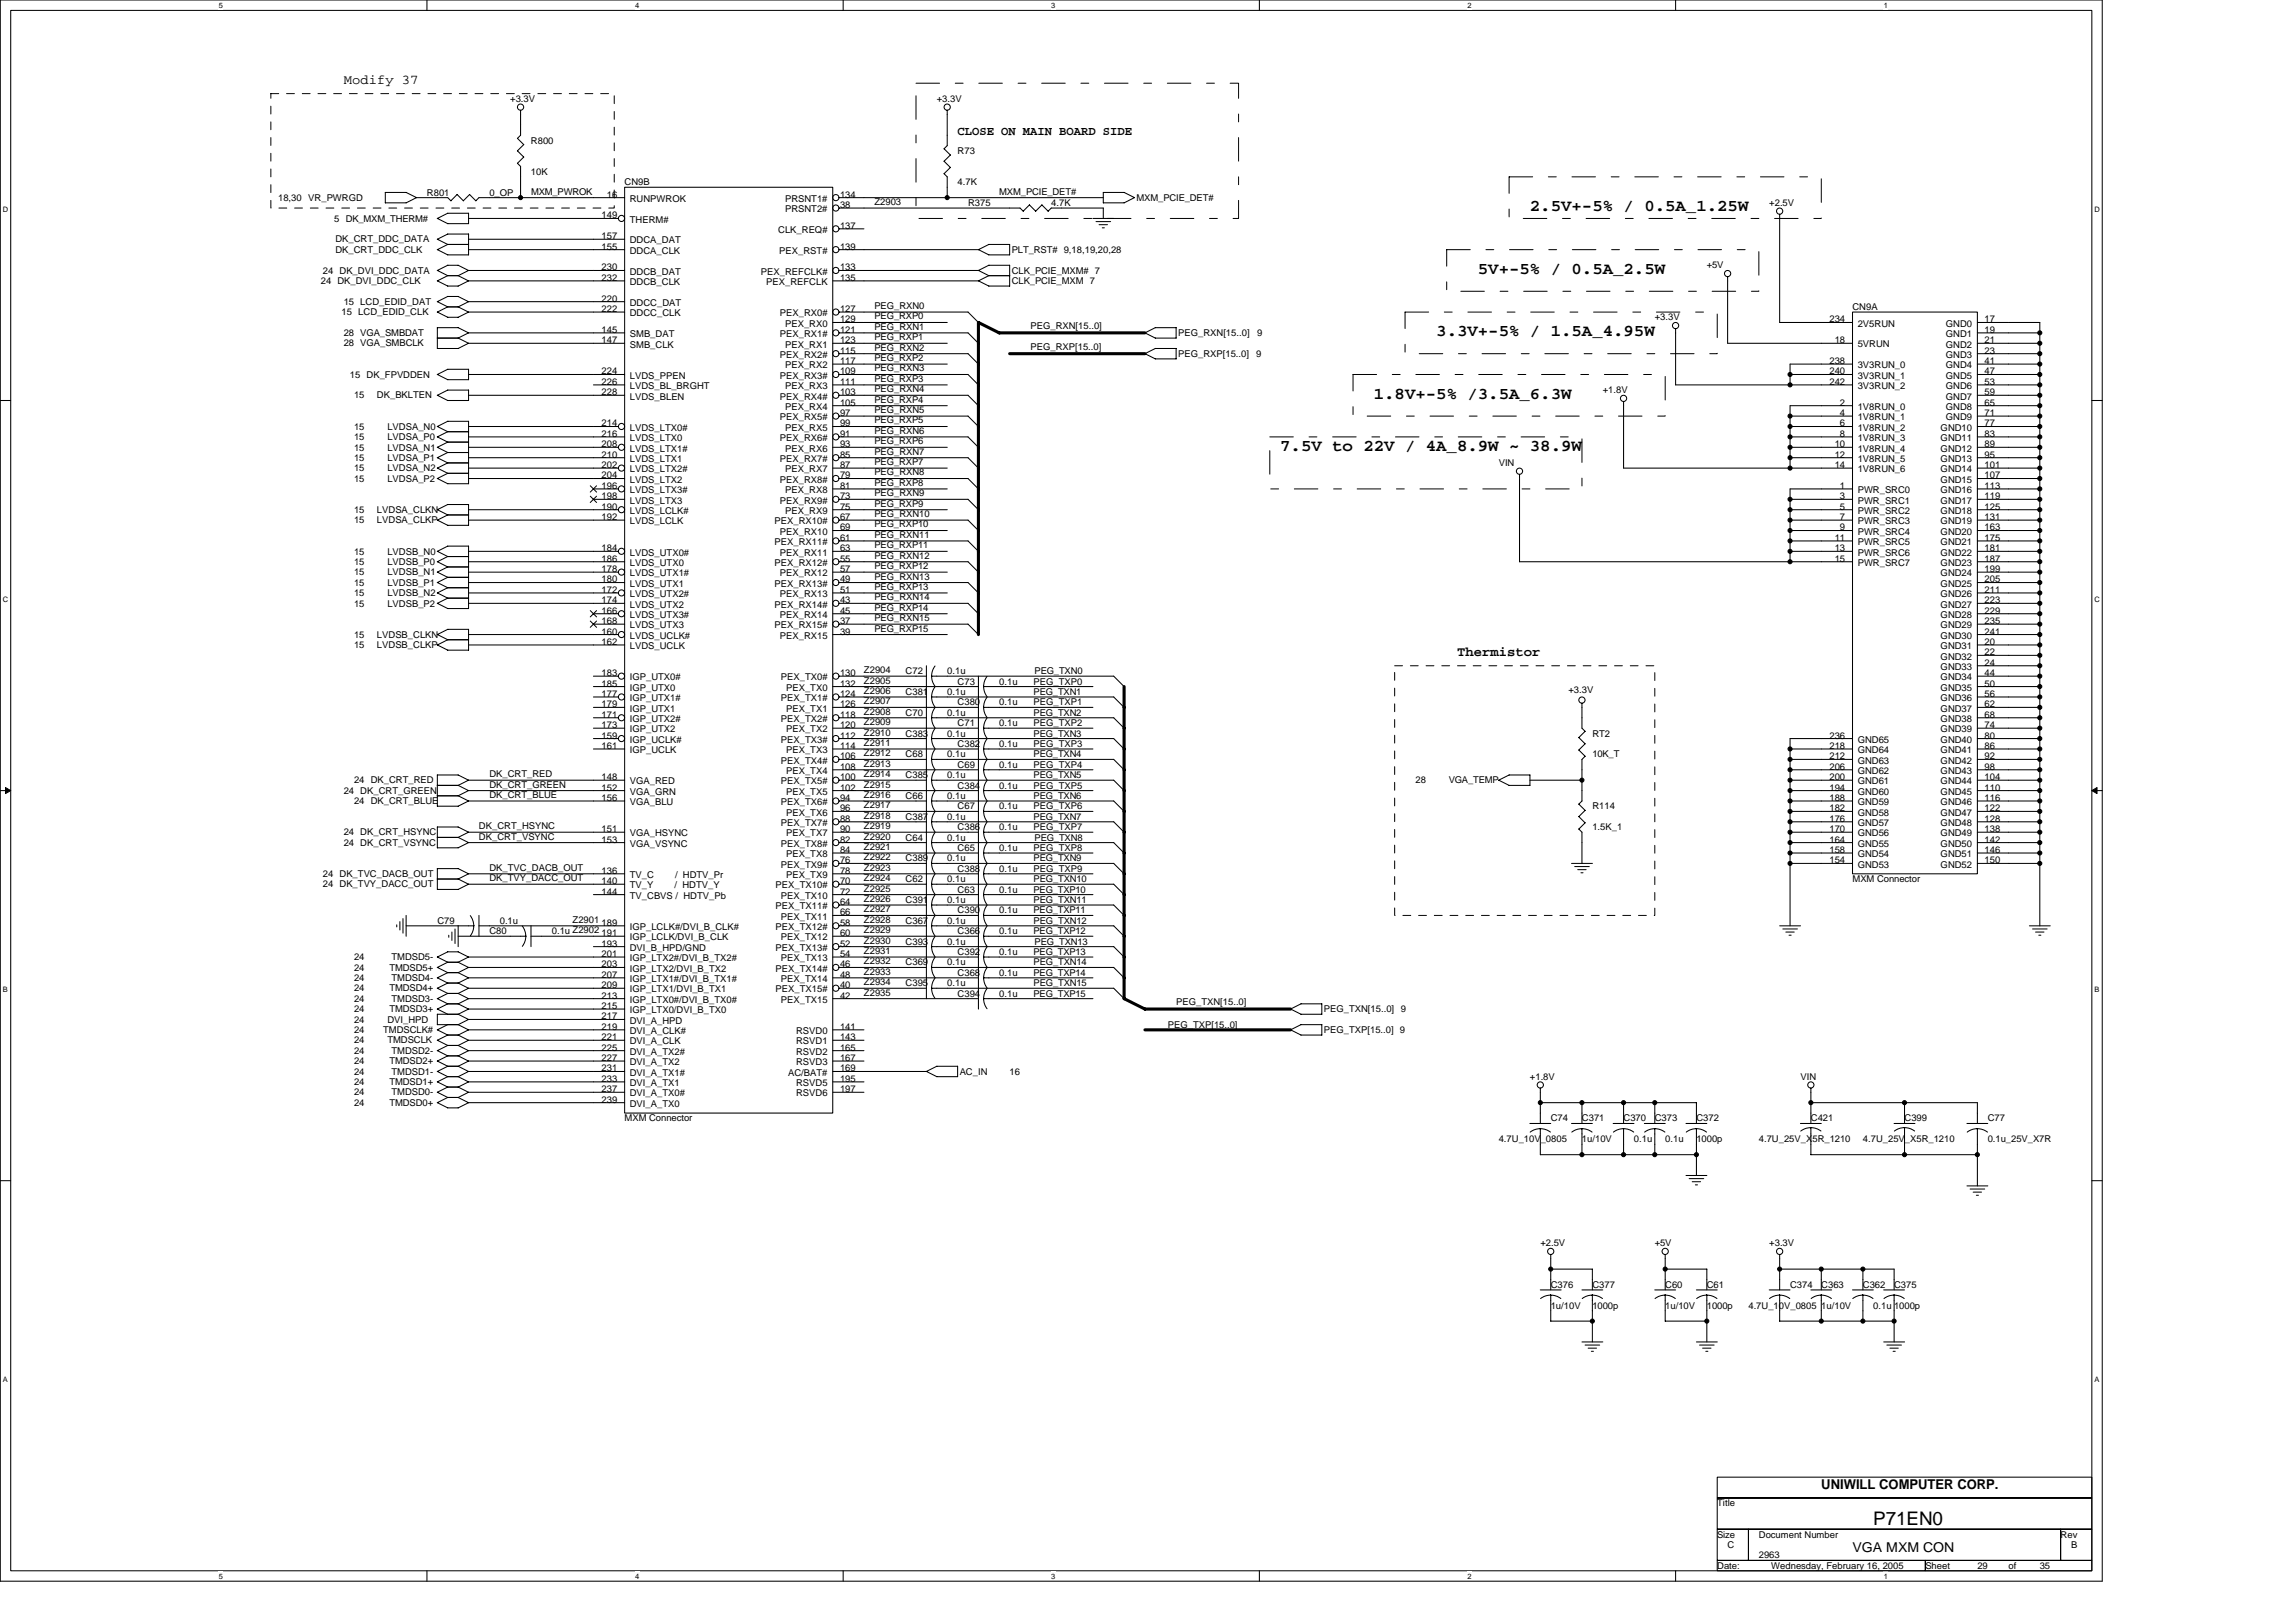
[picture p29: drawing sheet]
<svg xmlns="http://www.w3.org/2000/svg" width="297mm" height="210mm" viewBox="0 0 297 210" stroke-linecap="round" stroke-linejoin="round" font-family="sans-serif">
<defs><g id="words">
<text font-size="2.4" x="242.4" y="197.4">P71EN0</text>
<g font-size="2.2">
<text x="197.9" y="27.4">2.5V+-5% / 0.5A_1.25W</text>
<text x="191.2" y="35.4">5V+-5% / 0.5A_2.5W</text>
<text x="185.8" y="43.5">3.3V+-5% / 1.5A_4.95W</text>
<text x="177.7" y="51.6">1.8V+-5% /3.5A_6.3W</text>
<text x="165.6" y="58.3">7.5V to 22V / 4A_8.9W ~ 38.9W</text>
</g>
<g font-size="1.8">
<text x="44.5" y="10.9">Modify 37</text>
<text x="188.5" y="84.9">Thermistor</text>
<text x="235.6" y="192.7">UNIWILL COMPUTER CORP.</text>
<text x="239.7" y="200.8">VGA MXM CON</text>
</g>
<text font-size="1.6" x="123.9" y="17.5">CLOSE ON MAIN BOARD SIDE</text>
<g font-size="1.2">
<text x="66" y="13.2">+3.3V</text>
<text x="121.2" y="13.2">+3.3V</text>
<text x="68.7" y="18.6">R800</text>
<text x="68.7" y="22.6">10K</text>
<text x="80.8" y="24">CN9B</text>
<text x="123.9" y="19.9">R73</text>
<text x="123.9" y="24">4.7K</text>
<text x="36" y="26">18,30 VR_PWRGD</text>
<text x="43.3" y="28.7">5 DK_MXM_THERM#</text>
<text x="55.2" y="25.3">R801</text>
<text x="63.3" y="25.3">0_OP</text>
<text x="68.7" y="25.2">MXM_PWROK</text>
<text x="77.8" y="28.3">149</text>
<text x="78.5" y="25.6">16</text>
<text x="81.5" y="26.1">RUNPWROK</text>
<text x="81.5" y="28.8">THERM#</text>
<text x="101.6" y="26.1">PRSNT1#</text>
<text x="101.6" y="27.5">PRSNT2#</text>
<text x="108.7" y="29.6">137</text>
<text x="108.7" y="25.6">134</text>
<text x="108.7" y="26.9">38</text>
<text x="113.1" y="26.5">Z2903</text>
<text x="125.2" y="26.7">R375</text>
<text x="129.3" y="25.2">MXM_PCIE_DET#</text>
<text x="136" y="26.7">4.7K</text>
<text x="147" y="26">MXM_PCIE_DET#</text>
<text x="228.9" y="26.7">+2.5V</text>
<text x="41.8" y="35.4">24 DK_DVI_DDC_DATA</text>
<text x="43.4" y="32.7">DK_CRT_DDC_CLK</text>
<text x="43.4" y="31.4">DK_CRT_DDC_DATA</text>
<text x="77.8" y="35">230</text>
<text x="77.8" y="31">157</text>
<text x="77.8" y="32.3">155</text>
<text x="81.5" y="35.5">DDCB_DAT</text>
<text x="81.5" y="31.5">DDCA_DAT</text>
<text x="81.5" y="32.9">DDCA_CLK</text>
<text x="98.4" y="35.5">PEX_REFCLK#</text>
<text x="100.7" y="30.2">CLK_REQ#</text>
<text x="100.8" y="32.9">PEX_RST#</text>
<text x="108.7" y="32.3">139</text>
<text x="108.7" y="35">133</text>
<text x="130.9" y="35.4">CLK_PCIE_MXM# 7</text>
<text x="130.9" y="32.7">PLT_RST# 9,18,19,20,28</text>
<text x="220.8" y="34.7">+5V</text>
<text x="41.5" y="36.8">24 DK_DVI_DDC_CLK</text>
<text x="44.2" y="40.8">15 LCD_EDID_CLK</text>
<text x="44.5" y="39.5">15 LCD_EDID_DAT</text>
<text x="77.8" y="36.3">232</text>
<text x="77.8" y="39">220</text>
<text x="77.8" y="40.4">222</text>
<text x="81.5" y="36.9">DDCB_CLK</text>
<text x="81.5" y="39.6">DDCC_DAT</text>
<text x="81.5" y="40.9">DDCC_CLK</text>
<text x="99.1" y="36.9">PEX_REFCLK</text>
<text x="100.9" y="40.9">PEX_RX0#</text>
<text x="108.7" y="40.4">127</text>
<text x="108.7" y="41.7">129</text>
<text x="108.7" y="36.3">135</text>
<text x="113.1" y="40">PEG_RXN0</text>
<text x="113.1" y="41.3">PEG_RXP0</text>
<text x="130.9" y="36.8">CLK_PCIE_MXM 7</text>
<text x="214.1" y="41.5">+3.3V</text>
<text x="236.7" y="41.7">234</text>
<text x="239.7" y="40.1">CN9A</text>
<text x="256.8" y="41.7">17</text>
<text x="44.5" y="44.8">28 VGA_SMBCLK</text>
<text x="44.5" y="43.5">28 VGA_SMBDAT</text>
<text x="77.8" y="43.1">145</text>
<text x="77.8" y="44.4">147</text>
<text x="81.5" y="43.6">SMB_DAT</text>
<text x="81.5" y="45">SMB_CLK</text>
<text x="100.9" y="43.6">PEX_RX1#</text>
<text x="100.9" y="46.3">PEX_RX2#</text>
<text x="101.6" y="42.3">PEX_RX0</text>
<text x="101.6" y="45">PEX_RX1</text>
<text x="101.6" y="47.7">PEX_RX2</text>
<text x="108.7" y="43.1">121</text>
<text x="108.7" y="45.8">115</text>
<text x="108.7" y="44.4">123</text>
<text x="108.7" y="47.1">117</text>
<text x="113.1" y="42.7">PEG_RXN1</text>
<text x="113.1" y="44">PEG_RXP1</text>
<text x="113.1" y="46.7">PEG_RXP2</text>
<text x="113.1" y="45.4">PEG_RXN2</text>
<text x="133.3" y="42.6">PEG_RXN[15..0]</text>
<text x="133.3" y="45.2">PEG_RXP[15..0]</text>
<text x="152.4" y="43.5">PEG_RXN[15..0]</text>
<text x="152.4" y="46.2">PEG_RXP[15..0]</text>
<text x="162.5" y="46.2">9</text>
<text x="162.7" y="43.5">9</text>
<text x="236.7" y="47.1">238</text>
<text x="237.4" y="44.4">18</text>
<text x="240.3" y="47.7">3V3RUN_0</text>
<text x="240.3" y="42.3">2V5RUN</text>
<text x="240.3" y="45">5VRUN</text>
<text x="251.7" y="42.3">GND0</text>
<text x="251.7" y="43.6">GND1</text>
<text x="251.7" y="45">GND2</text>
<text x="251.7" y="46.3">GND3</text>
<text x="251.7" y="47.7">GND4</text>
<text x="256.8" y="43.1">19</text>
<text x="256.8" y="44.4">21</text>
<text x="256.8" y="45.8">23</text>
<text x="256.8" y="47.1">41</text>
<text x="45.3" y="48.9">15 DK_FPVDDEN</text>
<text x="45.8" y="51.6">15</text>
<text x="48.8" y="51.6">DK_BKLTEN</text>
<text x="77.8" y="48.5">224</text>
<text x="77.8" y="49.8">226</text>
<text x="77.8" y="51.1">228</text>
<text x="81.5" y="49">LVDS_PPEN</text>
<text x="81.5" y="50.4">LVDS_BL_BRGHT</text>
<text x="81.5" y="51.7">LVDS_BLEN</text>
<text x="100.9" y="49">PEX_RX3#</text>
<text x="100.9" y="51.7">PEX_RX4#</text>
<text x="101.6" y="50.4">PEX_RX3</text>
<text x="101.6" y="53">PEX_RX4</text>
<text x="108.7" y="48.5">109</text>
<text x="108.7" y="51.1">103</text>
<text x="108.7" y="53.8">97</text>
<text x="108.7" y="49.8">111</text>
<text x="108.7" y="52.5">105</text>
<text x="113.1" y="48.1">PEG_RXN3</text>
<text x="113.1" y="49.4">PEG_RXP3</text>
<text x="113.1" y="52.1">PEG_RXP4</text>
<text x="113.1" y="53.5">PEG_RXN5</text>
<text x="113.1" y="50.8">PEG_RXN4</text>
<text x="207.4" y="50.9">+1.8V</text>
<text x="236.7" y="48.5">240</text>
<text x="236.7" y="49.8">242</text>
<text x="238" y="52.5">2</text>
<text x="238" y="53.8">4</text>
<text x="240.3" y="49">3V3RUN_1</text>
<text x="240.3" y="50.4">3V3RUN_2</text>
<text x="240.3" y="53">1V8RUN_0</text>
<text x="251.7" y="49">GND5</text>
<text x="251.7" y="50.4">GND6</text>
<text x="251.7" y="51.7">GND7</text>
<text x="251.7" y="53">GND8</text>
<text x="256.8" y="48.5">47</text>
<text x="256.8" y="49.8">53</text>
<text x="256.8" y="51.1">59</text>
<text x="256.8" y="52.5">65</text>
<text x="256.8" y="53.8">71</text>
<text x="45.8" y="59.6">15</text>
<text x="45.8" y="55.6">15</text>
<text x="45.8" y="58.3">15</text>
<text x="45.8" y="57">15</text>
<text x="50.1" y="59.6">LVDSA_P1</text>
<text x="50.1" y="55.6">LVDSA_N0</text>
<text x="50.1" y="58.3">LVDSA_N1</text>
<text x="50.1" y="57">LVDSA_P0</text>
<text x="77.8" y="55.2">214</text>
<text x="77.8" y="57.9">208</text>
<text x="77.8" y="56.5">216</text>
<text x="77.8" y="59.2">210</text>
<text x="81.5" y="55.7">LVDS_LTX0#</text>
<text x="81.5" y="58.4">LVDS_LTX1#</text>
<text x="81.5" y="57.1">LVDS_LTX0</text>
<text x="81.5" y="59.8">LVDS_LTX1</text>
<text x="100.9" y="54.4">PEX_RX5#</text>
<text x="100.9" y="57.1">PEX_RX6#</text>
<text x="100.9" y="59.8">PEX_RX7#</text>
<text x="101.6" y="55.7">PEX_RX5</text>
<text x="101.6" y="58.4">PEX_RX6</text>
<text x="108.7" y="56.5">91</text>
<text x="108.7" y="59.2">85</text>
<text x="108.7" y="55.2">99</text>
<text x="108.7" y="57.9">93</text>
<text x="113.1" y="54.8">PEG_RXP5</text>
<text x="113.1" y="57.5">PEG_RXP6</text>
<text x="113.1" y="58.8">PEG_RXN7</text>
<text x="113.1" y="56.1">PEG_RXN6</text>
<text x="237.4" y="57.9">10</text>
<text x="237.4" y="59.2">12</text>
<text x="238" y="55.2">6</text>
<text x="238" y="56.5">8</text>
<text x="240.3" y="54.4">1V8RUN_1</text>
<text x="240.3" y="55.7">1V8RUN_2</text>
<text x="240.3" y="57.1">1V8RUN_3</text>
<text x="240.3" y="58.4">1V8RUN_4</text>
<text x="240.3" y="59.8">1V8RUN_5</text>
<text x="251.1" y="55.7">GND10</text>
<text x="251.1" y="57.1">GND11</text>
<text x="251.1" y="58.4">GND12</text>
<text x="251.1" y="59.8">GND13</text>
<text x="251.7" y="54.4">GND9</text>
<text x="256.8" y="55.2">77</text>
<text x="256.8" y="56.5">83</text>
<text x="256.8" y="57.9">89</text>
<text x="256.8" y="59.2">95</text>
<text x="45.8" y="61">15</text>
<text x="45.8" y="62.3">15</text>
<text x="50.1" y="61">LVDSA_N2</text>
<text x="50.1" y="62.3">LVDSA_P2</text>
<text x="77.8" y="60.6">202</text>
<text x="77.8" y="63.3">196</text>
<text x="77.8" y="61.9">204</text>
<text x="77.8" y="64.6">198</text>
<text x="77.8" y="66">190</text>
<text x="81.5" y="61.1">LVDS_LTX2#</text>
<text x="81.5" y="63.8">LVDS_LTX3#</text>
<text x="81.5" y="62.5">LVDS_LTX2</text>
<text x="81.5" y="65.2">LVDS_LTX3</text>
<text x="100.9" y="62.5">PEX_RX8#</text>
<text x="100.9" y="65.2">PEX_RX9#</text>
<text x="101.6" y="61.1">PEX_RX7</text>
<text x="101.6" y="63.8">PEX_RX8</text>
<text x="108.7" y="61.9">79</text>
<text x="108.7" y="64.6">73</text>
<text x="108.7" y="60.6">87</text>
<text x="108.7" y="63.3">81</text>
<text x="108.7" y="66">75</text>
<text x="113.1" y="60.2">PEG_RXP7</text>
<text x="113.1" y="64.2">PEG_RXN9</text>
<text x="113.1" y="61.5">PEG_RXN8</text>
<text x="113.1" y="65.6">PEG_RXP9</text>
<text x="113.1" y="62.9">PEG_RXP8</text>
<text x="193.9" y="60.3">VIN</text>
<text x="237.4" y="60.6">14</text>
<text x="238" y="63.3">1</text>
<text x="238" y="64.6">3</text>
<text x="238" y="66">5</text>
<text x="240.3" y="61.1">1V8RUN_6</text>
<text x="240.3" y="63.8">PWR_SRC0</text>
<text x="240.3" y="65.2">PWR_SRC1</text>
<text x="251.1" y="61.1">GND14</text>
<text x="251.1" y="62.5">GND15</text>
<text x="251.1" y="63.8">GND16</text>
<text x="251.1" y="65.2">GND17</text>
<text x="256.8" y="60.6">101</text>
<text x="256.8" y="61.9">107</text>
<text x="256.8" y="63.3">113</text>
<text x="256.8" y="64.6">119</text>
<text x="256.8" y="66">125</text>
<text x="45.8" y="67.7">15</text>
<text x="45.8" y="66.4">15</text>
<text x="45.8" y="71.8">15</text>
<text x="48.8" y="67.7">LVDSA_CLKP</text>
<text x="48.8" y="66.4">LVDSA_CLKN</text>
<text x="50.1" y="71.8">LVDSB_N0</text>
<text x="77.8" y="67.3">192</text>
<text x="77.8" y="71.3">184</text>
<text x="81.5" y="66.5">LVDS_LCLK#</text>
<text x="81.5" y="67.9">LVDS_LCLK</text>
<text x="81.5" y="71.9">LVDS_UTX0#</text>
<text x="100.2" y="67.9">PEX_RX10#</text>
<text x="100.2" y="70.5">PEX_RX11#</text>
<text x="100.9" y="69.2">PEX_RX10</text>
<text x="100.9" y="71.9">PEX_RX11</text>
<text x="101.6" y="66.5">PEX_RX9</text>
<text x="108.7" y="67.3">67</text>
<text x="108.7" y="70">61</text>
<text x="108.7" y="68.6">69</text>
<text x="108.7" y="71.3">63</text>
<text x="113.1" y="68.3">PEG_RXP10</text>
<text x="113.1" y="69.6">PEG_RXN11</text>
<text x="113.1" y="66.9">PEG_RXN10</text>
<text x="113.1" y="71">PEG_RXP11</text>
<text x="237.4" y="70">11</text>
<text x="237.4" y="71.3">13</text>
<text x="238" y="67.3">7</text>
<text x="238" y="68.6">9</text>
<text x="240.3" y="66.5">PWR_SRC2</text>
<text x="240.3" y="67.9">PWR_SRC3</text>
<text x="240.3" y="69.2">PWR_SRC4</text>
<text x="240.3" y="70.5">PWR_SRC5</text>
<text x="240.3" y="71.9">PWR_SRC6</text>
<text x="251.1" y="66.5">GND18</text>
<text x="251.1" y="67.9">GND19</text>
<text x="251.1" y="69.2">GND20</text>
<text x="251.1" y="70.5">GND21</text>
<text x="251.1" y="71.9">GND22</text>
<text x="256.8" y="67.3">131</text>
<text x="256.8" y="68.6">163</text>
<text x="256.8" y="70">175</text>
<text x="256.8" y="71.3">181</text>
<text x="45.8" y="75.8">15</text>
<text x="45.8" y="73.1">15</text>
<text x="45.8" y="77.1">15</text>
<text x="45.8" y="74.5">15</text>
<text x="50.1" y="75.8">LVDSB_P1</text>
<text x="50.1" y="73.1">LVDSB_P0</text>
<text x="50.1" y="77.1">LVDSB_N2</text>
<text x="50.1" y="74.5">LVDSB_N1</text>
<text x="77.8" y="74">178</text>
<text x="77.8" y="76.7">172</text>
<text x="77.8" y="72.7">186</text>
<text x="77.8" y="75.4">180</text>
<text x="81.5" y="74.6">LVDS_UTX1#</text>
<text x="81.5" y="77.3">LVDS_UTX2#</text>
<text x="81.5" y="73.2">LVDS_UTX0</text>
<text x="81.5" y="75.9">LVDS_UTX1</text>
<text x="100.2" y="73.2">PEX_RX12#</text>
<text x="100.2" y="75.9">PEX_RX13#</text>
<text x="100.9" y="74.6">PEX_RX12</text>
<text x="100.9" y="77.3">PEX_RX13</text>
<text x="108.7" y="72.7">55</text>
<text x="108.7" y="75.4">49</text>
<text x="108.7" y="74">57</text>
<text x="108.7" y="76.7">51</text>
<text x="113.1" y="73.6">PEG_RXP12</text>
<text x="113.1" y="75">PEG_RXN13</text>
<text x="113.1" y="72.3">PEG_RXN12</text>
<text x="113.1" y="77.7">PEG_RXN14</text>
<text x="113.1" y="76.3">PEG_RXP13</text>
<text x="237.4" y="72.7">15</text>
<text x="240.3" y="73.2">PWR_SRC7</text>
<text x="251.1" y="73.2">GND23</text>
<text x="251.1" y="74.6">GND24</text>
<text x="251.1" y="75.9">GND25</text>
<text x="251.1" y="77.3">GND26</text>
<text x="256.8" y="72.7">187</text>
<text x="256.8" y="74">199</text>
<text x="256.8" y="75.4">205</text>
<text x="256.8" y="76.7">211</text>
<text x="45.8" y="82.5">15</text>
<text x="45.8" y="83.9">15</text>
<text x="45.8" y="78.5">15</text>
<text x="48.8" y="82.5">LVDSB_CLKN</text>
<text x="48.8" y="83.9">LVDSB_CLKP</text>
<text x="50.1" y="78.5">LVDSB_P2</text>
<text x="77.8" y="79.4">166</text>
<text x="77.8" y="78.1">174</text>
<text x="77.8" y="80.8">168</text>
<text x="77.8" y="82.1">160</text>
<text x="77.8" y="83.5">162</text>
<text x="81.5" y="80">LVDS_UTX3#</text>
<text x="81.5" y="78.6">LVDS_UTX2</text>
<text x="81.5" y="81.3">LVDS_UTX3</text>
<text x="81.5" y="82.7">LVDS_UCLK#</text>
<text x="100.2" y="78.6">PEX_RX14#</text>
<text x="100.2" y="81.3">PEX_RX15#</text>
<text x="100.9" y="80">PEX_RX14</text>
<text x="100.9" y="82.7">PEX_RX15</text>
<text x="108.7" y="78.1">43</text>
<text x="108.7" y="80.8">37</text>
<text x="108.7" y="79.4">45</text>
<text x="108.7" y="82.1">39</text>
<text x="113.1" y="81.7">PEG_RXP15</text>
<text x="113.1" y="79">PEG_RXP14</text>
<text x="113.1" y="80.4">PEG_RXN15</text>
<text x="251.1" y="78.6">GND27</text>
<text x="251.1" y="80">GND28</text>
<text x="251.1" y="81.3">GND29</text>
<text x="251.1" y="82.7">GND30</text>
<text x="256.8" y="78.1">223</text>
<text x="256.8" y="79.4">229</text>
<text x="256.8" y="80.8">235</text>
<text x="256.8" y="82.1">241</text>
<text x="256.8" y="83.5">20</text>
<text x="77.8" y="87.5">183</text>
<text x="77.8" y="88.8">185</text>
<text x="81.5" y="84">LVDS_UCLK</text>
<text x="81.5" y="88">IGP_UTX0#</text>
<text x="81.5" y="89.4">IGP_UTX0</text>
<text x="101" y="88">PEX_TX0#</text>
<text x="101.7" y="89.4">PEX_TX0</text>
<text x="108.7" y="87.5">130</text>
<text x="108.7" y="88.8">132</text>
<text x="111.8" y="87.1">Z2904</text>
<text x="111.8" y="89.8">Z2906</text>
<text x="111.8" y="88.5">Z2905</text>
<text x="117.2" y="89.9">C381</text>
<text x="117.2" y="87.2">C72</text>
<text x="122.5" y="89.9">0.1u</text>
<text x="122.5" y="87.2">0.1u</text>
<text x="123.9" y="88.6">C73</text>
<text x="129.3" y="88.6">0.1u</text>
<text x="133.7" y="88.6">PEG_TXP0</text>
<text x="133.7" y="89.9">PEG_TXN1</text>
<text x="133.9" y="87.2">PEG_TXN0</text>
<text x="202.9" y="89.7">+3.3V</text>
<text x="251.1" y="84">GND31</text>
<text x="251.1" y="85.4">GND32</text>
<text x="251.1" y="86.7">GND33</text>
<text x="251.1" y="88">GND34</text>
<text x="251.1" y="89.4">GND35</text>
<text x="256.8" y="84.8">22</text>
<text x="256.8" y="86.2">24</text>
<text x="256.8" y="87.5">44</text>
<text x="256.8" y="88.8">50</text>
<text x="77.8" y="90.2">177</text>
<text x="77.8" y="92.9">171</text>
<text x="77.8" y="91.5">179</text>
<text x="77.8" y="94.2">173</text>
<text x="77.8" y="95.6">159</text>
<text x="81.5" y="90.7">IGP_UTX1#</text>
<text x="81.5" y="93.4">IGP_UTX2#</text>
<text x="81.5" y="92.1">IGP_UTX1</text>
<text x="81.5" y="94.8">IGP_UTX2</text>
<text x="101" y="90.7">PEX_TX1#</text>
<text x="101" y="93.4">PEX_TX2#</text>
<text x="101.7" y="92.1">PEX_TX1</text>
<text x="101.7" y="94.8">PEX_TX2</text>
<text x="108.7" y="90.2">124</text>
<text x="108.7" y="92.9">118</text>
<text x="108.7" y="95.6">112</text>
<text x="108.7" y="91.5">126</text>
<text x="108.7" y="94.2">120</text>
<text x="111.8" y="92.5">Z2908</text>
<text x="111.8" y="95.2">Z2910</text>
<text x="111.8" y="93.8">Z2909</text>
<text x="111.8" y="91.1">Z2907</text>
<text x="117.2" y="95.3">C383</text>
<text x="117.2" y="92.6">C70</text>
<text x="122.5" y="95.3">0.1u</text>
<text x="122.5" y="92.6">0.1u</text>
<text x="123.9" y="91.3">C380</text>
<text x="123.9" y="94">C71</text>
<text x="129.3" y="91.3">0.1u</text>
<text x="129.3" y="94">0.1u</text>
<text x="133.7" y="91.3">PEG_TXP1</text>
<text x="133.7" y="94">PEG_TXP2</text>
<text x="133.7" y="95.3">PEG_TXN3</text>
<text x="133.7" y="92.6">PEG_TXN2</text>
<text x="206" y="95.3">RT2</text>
<text x="236.7" y="95.6">236</text>
<text x="251.1" y="90.7">GND36</text>
<text x="251.1" y="92.1">GND37</text>
<text x="251.1" y="93.4">GND38</text>
<text x="251.1" y="94.8">GND39</text>
<text x="256.8" y="90.2">56</text>
<text x="256.8" y="91.5">62</text>
<text x="256.8" y="92.9">68</text>
<text x="256.8" y="94.2">74</text>
<text x="256.8" y="95.6">80</text>
<text x="45.8" y="101.4">24 DK_CRT_RED</text>
<text x="63.3" y="100.6">DK_CRT_RED</text>
<text x="63.3" y="101.9">DK_CRT_GREEN</text>
<text x="77.8" y="101">148</text>
<text x="77.8" y="96.9">161</text>
<text x="81.5" y="101.5">VGA_RED</text>
<text x="81.5" y="96.1">IGP_UCLK#</text>
<text x="81.5" y="97.5">IGP_UCLK</text>
<text x="101" y="96.1">PEX_TX3#</text>
<text x="101" y="98.8">PEX_TX4#</text>
<text x="101" y="101.5">PEX_TX5#</text>
<text x="101.7" y="97.5">PEX_TX3</text>
<text x="101.7" y="100.2">PEX_TX4</text>
<text x="108.7" y="98.3">106</text>
<text x="108.7" y="101">100</text>
<text x="108.7" y="96.9">114</text>
<text x="108.7" y="99.6">108</text>
<text x="111.8" y="100.6">Z2914</text>
<text x="111.8" y="97.9">Z2912</text>
<text x="111.8" y="96.5">Z2911</text>
<text x="111.8" y="101.9">Z2915</text>
<text x="111.8" y="99.2">Z2913</text>
<text x="117.2" y="100.7">C385</text>
<text x="117.2" y="98">C68</text>
<text x="122.5" y="100.7">0.1u</text>
<text x="122.5" y="98">0.1u</text>
<text x="123.9" y="96.7">C382</text>
<text x="123.9" y="99.4">C69</text>
<text x="129.3" y="96.7">0.1u</text>
<text x="129.3" y="99.4">0.1u</text>
<text x="133.7" y="96.7">PEG_TXP3</text>
<text x="133.7" y="99.4">PEG_TXP4</text>
<text x="133.7" y="100.7">PEG_TXN5</text>
<text x="133.7" y="98">PEG_TXN4</text>
<text x="183.1" y="101.4">28</text>
<text x="187.4" y="101.4">VGA_TEMP</text>
<text x="206" y="98">10K_T</text>
<text x="236.7" y="101">200</text>
<text x="236.7" y="99.6">206</text>
<text x="236.7" y="98.3">212</text>
<text x="236.7" y="96.9">218</text>
<text x="240.3" y="101.5">GND61</text>
<text x="240.3" y="100.2">GND62</text>
<text x="240.3" y="98.8">GND63</text>
<text x="240.3" y="97.5">GND64</text>
<text x="240.3" y="96.1">GND65</text>
<text x="251.1" y="96.1">GND40</text>
<text x="251.1" y="97.5">GND41</text>
<text x="251.1" y="98.8">GND42</text>
<text x="251.1" y="100.2">GND43</text>
<text x="251.1" y="101.5">GND44</text>
<text x="256.8" y="96.9">86</text>
<text x="256.8" y="98.3">92</text>
<text x="256.8" y="99.6">98</text>
<text x="256.8" y="101">104</text>
<text x="44.5" y="102.7">24 DK_CRT_GREEN</text>
<text x="45.8" y="104.1">24 DK_CRT_BLUE</text>
<text x="62" y="107.3">DK_CRT_HSYNC</text>
<text x="63.3" y="103.3">DK_CRT_BLUE</text>
<text x="77.8" y="102.3">152</text>
<text x="77.8" y="103.7">156</text>
<text x="77.8" y="107.7">151</text>
<text x="81.5" y="102.9">VGA_GRN</text>
<text x="81.5" y="104.2">VGA_BLU</text>
<text x="101" y="104.2">PEX_TX6#</text>
<text x="101" y="106.9">PEX_TX7#</text>
<text x="101.7" y="102.9">PEX_TX5</text>
<text x="101.7" y="105.5">PEX_TX6</text>
<text x="108.7" y="103.7">94</text>
<text x="108.7" y="106.3">88</text>
<text x="108.7" y="102.3">102</text>
<text x="108.7" y="105">96</text>
<text x="108.7" y="107.7">90</text>
<text x="111.8" y="103.3">Z2916</text>
<text x="111.8" y="106">Z2918</text>
<text x="111.8" y="107.3">Z2919</text>
<text x="111.8" y="104.6">Z2917</text>
<text x="117.2" y="103.4">C66</text>
<text x="117.2" y="106.1">C387</text>
<text x="122.5" y="106.1">0.1u</text>
<text x="122.5" y="103.4">0.1u</text>
<text x="123.9" y="102.1">C384</text>
<text x="123.9" y="107.4">C386</text>
<text x="123.9" y="104.7">C67</text>
<text x="129.3" y="102.1">0.1u</text>
<text x="129.3" y="107.4">0.1u</text>
<text x="129.3" y="104.7">0.1u</text>
<text x="133.7" y="102.1">PEG_TXP5</text>
<text x="133.7" y="104.7">PEG_TXP6</text>
<text x="133.7" y="107.4">PEG_TXP7</text>
<text x="133.7" y="103.4">PEG_TXN6</text>
<text x="133.7" y="106.1">PEG_TXN7</text>
<text x="206" y="104.7">R114</text>
<text x="206" y="107.4">1.5K_1</text>
<text x="236.7" y="107.7">170</text>
<text x="236.7" y="106.3">176</text>
<text x="236.7" y="105">182</text>
<text x="236.7" y="103.7">188</text>
<text x="236.7" y="102.3">194</text>
<text x="240.3" y="106.9">GND57</text>
<text x="240.3" y="105.5">GND58</text>
<text x="240.3" y="104.2">GND59</text>
<text x="240.3" y="102.9">GND60</text>
<text x="251.1" y="102.9">GND45</text>
<text x="251.1" y="104.2">GND46</text>
<text x="251.1" y="105.5">GND47</text>
<text x="251.1" y="106.9">GND48</text>
<text x="256.8" y="102.3">110</text>
<text x="256.8" y="103.7">116</text>
<text x="256.8" y="105">122</text>
<text x="256.8" y="106.3">128</text>
<text x="256.8" y="107.7">138</text>
<text x="41.8" y="113.5">24 DK_TVC_DACB_OUT</text>
<text x="44.5" y="108.1">24 DK_CRT_HSYNC</text>
<text x="44.5" y="109.5">24 DK_CRT_VSYNC</text>
<text x="62" y="108.6">DK_CRT_VSYNC</text>
<text x="63.3" y="112.7">DK_TVC_DACB_OUT</text>
<text x="77.8" y="113.1">136</text>
<text x="77.8" y="109">153</text>
<text x="81.5" y="113.6">TV_C</text>
<text x="81.5" y="108.2">VGA_HSYNC</text>
<text x="81.5" y="109.6">VGA_VSYNC</text>
<text x="87.3" y="113.6">/ HDTV_Pr</text>
<text x="101" y="109.6">PEX_TX8#</text>
<text x="101" y="112.3">PEX_TX9#</text>
<text x="101.7" y="108.2">PEX_TX7</text>
<text x="101.7" y="110.9">PEX_TX8</text>
<text x="101.7" y="113.6">PEX_TX9</text>
<text x="108.7" y="109">82</text>
<text x="108.7" y="111.7">76</text>
<text x="108.7" y="110.4">84</text>
<text x="108.7" y="113.1">78</text>
<text x="111.8" y="108.6">Z2920</text>
<text x="111.8" y="111.3">Z2922</text>
<text x="111.8" y="110">Z2921</text>
<text x="111.8" y="112.7">Z2923</text>
<text x="117.2" y="108.8">C64</text>
<text x="117.2" y="111.5">C389</text>
<text x="122.5" y="111.5">0.1u</text>
<text x="122.5" y="108.8">0.1u</text>
<text x="123.9" y="110.1">C65</text>
<text x="123.9" y="112.8">C388</text>
<text x="129.3" y="112.8">0.1u</text>
<text x="129.3" y="110.1">0.1u</text>
<text x="133.7" y="112.8">PEG_TXP9</text>
<text x="133.7" y="110.1">PEG_TXP8</text>
<text x="133.7" y="111.5">PEG_TXN9</text>
<text x="133.9" y="108.8">PEG_TXN8</text>
<text x="236.7" y="111.7">154</text>
<text x="236.7" y="110.4">158</text>
<text x="236.7" y="109">164</text>
<text x="240.3" y="112.3">GND53</text>
<text x="240.3" y="110.9">GND54</text>
<text x="240.3" y="109.6">GND55</text>
<text x="240.3" y="108.2">GND56</text>
<text x="251.1" y="108.2">GND49</text>
<text x="251.1" y="109.6">GND50</text>
<text x="251.1" y="110.9">GND51</text>
<text x="251.1" y="112.3">GND52</text>
<text x="256.8" y="109">142</text>
<text x="256.8" y="110.4">146</text>
<text x="256.8" y="111.7">150</text>
<text x="41.8" y="114.8">24 DK_TVY_DACC_OUT</text>
<text x="56.6" y="119.6">C79</text>
<text x="63.3" y="114">DK_TVY_DACC_OUT</text>
<text x="64.7" y="119.6">0.1u</text>
<text x="74.1" y="119.4">Z2901</text>
<text x="77.8" y="114.4">140</text>
<text x="77.8" y="115.8">144</text>
<text x="77.8" y="119.8">189</text>
<text x="81.5" y="115">TV_Y</text>
<text x="81.5" y="116.3">TV_CBVS / HDTV_Pb</text>
<text x="87.3" y="115">/ HDTV_Y</text>
<text x="100.3" y="115">PEX_TX10#</text>
<text x="100.3" y="117.7">PEX_TX11#</text>
<text x="101" y="116.3">PEX_TX10</text>
<text x="101" y="119">PEX_TX11</text>
<text x="108.7" y="114.4">70</text>
<text x="108.7" y="117.1">64</text>
<text x="108.7" y="119.8">58</text>
<text x="108.7" y="115.8">72</text>
<text x="108.7" y="118.5">66</text>
<text x="111.8" y="116.7">Z2926</text>
<text x="111.8" y="114">Z2924</text>
<text x="111.8" y="119.4">Z2928</text>
<text x="111.8" y="115.4">Z2925</text>
<text x="111.8" y="118.1">Z2927</text>
<text x="117.2" y="114.2">C62</text>
<text x="117.2" y="119.6">C367</text>
<text x="117.2" y="116.9">C391</text>
<text x="122.5" y="119.6">0.1u</text>
<text x="122.5" y="116.9">0.1u</text>
<text x="122.5" y="114.2">0.1u</text>
<text x="123.9" y="115.5">C63</text>
<text x="123.9" y="118.2">C390</text>
<text x="129.3" y="118.2">0.1u</text>
<text x="129.3" y="115.5">0.1u</text>
<text x="133.7" y="115.5">PEG_TXP10</text>
<text x="133.7" y="118.2">PEG_TXP11</text>
<text x="133.7" y="114.2">PEG_TXN10</text>
<text x="133.7" y="116.9">PEG_TXN11</text>
<text x="133.7" y="119.6">PEG_TXN12</text>
<text x="239.7" y="114.2">MXM Connector</text>
<text x="45.8" y="125.6">24</text>
<text x="45.8" y="124.3">24</text>
<text x="50.4" y="125.6">TMDSD5+</text>
<text x="50.7" y="124.3">TMDSD5-</text>
<text x="63.3" y="120.9">C80</text>
<text x="71.4" y="120.9">0.1u Z2902</text>
<text x="77.8" y="121.2">191</text>
<text x="77.8" y="122.5">193</text>
<text x="77.8" y="123.8">201</text>
<text x="77.8" y="125.2">203</text>
<text x="81.5" y="120.4">IGP_LCLK#/DVI_B_CLK#</text>
<text x="81.5" y="121.7">IGP_LCLK/DVI_B_CLK</text>
<text x="81.5" y="123">DVI_B_HPD/GND</text>
<text x="81.5" y="124.4">IGP_LTX2#/DVI_B_TX2#</text>
<text x="81.5" y="125.7">IGP_LTX2/DVI_B_TX2</text>
<text x="100.3" y="120.4">PEX_TX12#</text>
<text x="100.3" y="123.1">PEX_TX13#</text>
<text x="100.3" y="125.7">PEX_TX14#</text>
<text x="101" y="121.7">PEX_TX12</text>
<text x="101" y="124.4">PEX_TX13</text>
<text x="108.7" y="122.5">52</text>
<text x="108.7" y="125.2">46</text>
<text x="108.7" y="121.2">60</text>
<text x="108.7" y="123.8">54</text>
<text x="111.8" y="124.8">Z2932</text>
<text x="111.8" y="122.1">Z2930</text>
<text x="111.8" y="123.5">Z2931</text>
<text x="111.8" y="120.8">Z2929</text>
<text x="117.2" y="124.9">C369</text>
<text x="117.2" y="122.2">C393</text>
<text x="122.5" y="124.9">0.1u</text>
<text x="122.5" y="122.2">0.1u</text>
<text x="123.9" y="120.9">C366</text>
<text x="123.9" y="123.6">C392</text>
<text x="129.3" y="120.9">0.1u</text>
<text x="129.3" y="123.6">0.1u</text>
<text x="133.7" y="120.9">PEG_TXP12</text>
<text x="133.7" y="123.6">PEG_TXP13</text>
<text x="133.7" y="124.9">PEG_TXN14</text>
<text x="133.9" y="122.2">PEG_TXN13</text>
<text x="45.8" y="131">24</text>
<text x="45.8" y="128.3">24</text>
<text x="45.8" y="127">24</text>
<text x="45.8" y="129.6">24</text>
<text x="50.4" y="131">TMDSD3+</text>
<text x="50.4" y="128.3">TMDSD4+</text>
<text x="50.7" y="127">TMDSD4-</text>
<text x="50.7" y="129.6">TMDSD3-</text>
<text x="77.8" y="126.5">207</text>
<text x="77.8" y="127.9">209</text>
<text x="77.8" y="129.2">213</text>
<text x="77.8" y="130.6">215</text>
<text x="77.8" y="131.9">217</text>
<text x="81.5" y="127.1">IGP_LTX1#/DVI_B_TX1#</text>
<text x="81.5" y="128.4">IGP_LTX1/DVI_B_TX1</text>
<text x="81.5" y="129.8">IGP_LTX0#/DVI_B_TX0#</text>
<text x="81.5" y="131.1">IGP_LTX0/DVI_B_TX0</text>
<text x="100.3" y="128.4">PEX_TX15#</text>
<text x="101" y="127.1">PEX_TX14</text>
<text x="101" y="129.8">PEX_TX15</text>
<text x="108.7" y="127.9">40</text>
<text x="108.7" y="126.5">48</text>
<text x="108.7" y="129.2">42</text>
<text x="111.8" y="127.5">Z2934</text>
<text x="111.8" y="128.8">Z2935</text>
<text x="111.8" y="126.1">Z2933</text>
<text x="117.2" y="127.6">C395</text>
<text x="122.5" y="127.6">0.1u</text>
<text x="123.9" y="129">C394</text>
<text x="123.9" y="126.3">C368</text>
<text x="129.3" y="129">0.1u</text>
<text x="129.3" y="126.3">0.1u</text>
<text x="133.7" y="126.3">PEG_TXP14</text>
<text x="133.7" y="127.6">PEG_TXN15</text>
<text x="133.7" y="129">PEG_TXP15</text>
<text x="152.2" y="130.1">PEG_TXN[15..0]</text>
<text x="171.3" y="131">PEG_TXN[15..0]</text>
<text x="181.2" y="131">9</text>
<text x="45.8" y="133.7">24</text>
<text x="45.8" y="135">24</text>
<text x="45.8" y="132.3">24</text>
<text x="45.8" y="137.7">24</text>
<text x="45.8" y="136.4">24</text>
<text x="49.6" y="133.7">TMDSCLK#</text>
<text x="50.1" y="135">TMDSCLK</text>
<text x="50.1" y="132.3">DVI_HPD</text>
<text x="50.4" y="137.7">TMDSD2+</text>
<text x="50.7" y="136.4">TMDSD2-</text>
<text x="77.8" y="133.3">219</text>
<text x="77.8" y="134.6">221</text>
<text x="77.8" y="136">225</text>
<text x="77.8" y="137.3">227</text>
<text x="81.5" y="132.5">DVI_A_HPD</text>
<text x="81.5" y="133.8">DVI_A_CLK#</text>
<text x="81.5" y="135.2">DVI_A_CLK</text>
<text x="81.5" y="136.5">DVI_A_TX2#</text>
<text x="81.5" y="137.9">DVI_A_TX2</text>
<text x="103" y="133.8">RSVD0</text>
<text x="103" y="135.2">RSVD1</text>
<text x="103" y="136.5">RSVD2</text>
<text x="103" y="137.9">RSVD3</text>
<text x="108.7" y="133.3">141</text>
<text x="108.7" y="134.6">143</text>
<text x="108.7" y="136">165</text>
<text x="108.7" y="137.3">167</text>
<text x="151.1" y="133">PEG_TXP[15..0]</text>
<text x="171.3" y="133.7">PEG_TXP[15..0] 9</text>
<text x="45.8" y="140.4">24</text>
<text x="45.8" y="143.1">24</text>
<text x="45.8" y="139.1">24</text>
<text x="45.8" y="141.8">24</text>
<text x="50.4" y="140.4">TMDSD1+</text>
<text x="50.4" y="143.1">TMDSD0+</text>
<text x="50.7" y="139.1">TMDSD1-</text>
<text x="50.7" y="141.8">TMDSD0-</text>
<text x="77.8" y="138.7">231</text>
<text x="77.8" y="140">233</text>
<text x="77.8" y="141.3">237</text>
<text x="77.8" y="142.7">239</text>
<text x="81.5" y="139.2">DVI_A_TX1#</text>
<text x="81.5" y="140.5">DVI_A_TX1</text>
<text x="81.5" y="141.9">DVI_A_TX0#</text>
<text x="81.5" y="143.2">DVI_A_TX0</text>
<text x="102" y="139.2">AC/BAT#</text>
<text x="103" y="140.6">RSVD5</text>
<text x="103" y="141.9">RSVD6</text>
<text x="108.7" y="138.7">169</text>
<text x="108.7" y="140">195</text>
<text x="108.7" y="141.3">197</text>
<text x="124.2" y="139.1">AC_IN</text>
<text x="130.6" y="139.1">16</text>
<text x="197.9" y="139.7">+1.8V</text>
<text x="232.9" y="139.7">VIN</text>
<text x="80.8" y="145.1">MXM Connector</text>
<text x="193.9" y="147.8">4.7U_10V_0805</text>
<text x="200.6" y="145.1">C74</text>
<text x="204.7" y="145.1">C371</text>
<text x="204.7" y="147.8">1u/10V</text>
<text x="210" y="145.1">C370</text>
<text x="211.4" y="147.8">0.1u</text>
<text x="214.1" y="145.1">C373</text>
<text x="215.4" y="147.8">0.1u</text>
<text x="219.5" y="145.1">C372</text>
<text x="219.5" y="147.8">1000p</text>
<text x="227.5" y="147.8">4.7U_25V_X5R_1210</text>
<text x="234.3" y="145.1">C421</text>
<text x="241" y="147.8">4.7U_25V_X5R_1210</text>
<text x="246.4" y="145.1">C399</text>
<text x="257.2" y="145.1">C77</text>
<text x="257.2" y="147.8">0.1u_25V_X7R</text>
<text x="199.3" y="161.3">+2.5V</text>
<text x="214.1" y="161.3">+5V</text>
<text x="228.9" y="161.3">+3.3V</text>
<text x="200.6" y="166.7">C376</text>
<text x="206" y="166.7">C377</text>
<text x="215.4" y="166.7">C60</text>
<text x="220.8" y="166.7">C61</text>
<text x="231.6" y="166.7">C374</text>
<text x="235.6" y="166.7">C363</text>
<text x="241" y="166.7">C362</text>
<text x="245" y="166.7">C375</text>
<text x="200.6" y="169.4">1u/10V</text>
<text x="206" y="169.4">1000p</text>
<text x="215.4" y="169.4">1u/10V</text>
<text x="220.8" y="169.4">1000p</text>
<text x="226.2" y="169.4">4.7U_10V_0805</text>
<text x="235.6" y="169.4">1u/10V</text>
<text x="242.4" y="169.4">0.1u 1000p</text>
<text x="222.2" y="194.9">Title</text>
<text x="222.2" y="199">Size</text>
<text x="222.2" y="203">Date:</text>
<text x="223.5" y="200.3">C</text>
<text x="227.5" y="199">Document Number</text>
<text x="227.5" y="201.7">2963</text>
<text x="229.2" y="203">Wednesday, February 16, 2005</text>
<text x="249.1" y="203">Sheet</text>
<text x="255.8" y="203">29</text>
<text x="259.9" y="203">of</text>
<text x="263.9" y="203">35</text>
<text x="266.6" y="199">Rev</text>
<text x="267.9" y="200.3">B</text>
</g>
<g font-size="1">
<text x="28.3" y="1">5</text>
<text x="82.2" y="1">4</text>
<text x="136" y="1">3</text>
<text x="189.9" y="1">2</text>
<text x="243.7" y="1">1</text>
<text x=".4" y="27.5">D</text>
<text x="271" y="27.5">D</text>
<text x=".4" y="77.9">C</text>
<text x="271" y="77.9">C</text>
<text x=".4" y="128.4">B</text>
<text x="271" y="128.4">B</text>
<text x=".4" y="178.9">A</text>
<text x="271" y="178.9">A</text>
<text x="28.3" y="204.3">5</text>
<text x="82.2" y="204.3">4</text>
<text x="136" y="204.3">3</text>
<text x="189.9" y="204.3">2</text>
<text x="243.7" y="204.3">1</text>
</g>
</g></defs>
<path d="M0 0h272v204.6h-272zM1.4 1.3h269.2v202h-269.2z" fill="none" stroke="#000" stroke-width=".13"/>
<g fill="#fff">
<path d="M28.3 .1h.5v1.1h-.5z"/>
<path d="M28.3 203.4h.5v1.1h-.5z"/>
</g>
<path d="M55.2 0v1.3M55.2 203.3v1.3" fill="none" stroke="#000" stroke-width=".13"/>
<g fill="#fff">
<path d="M82.2 .1h.5v1.1h-.5z"/>
<path d="M82.2 203.4h.5v1.1h-.5z"/>
</g>
<path d="M109.1 0v1.3M109.1 203.3v1.3" fill="none" stroke="#000" stroke-width=".13"/>
<g fill="#fff">
<path d="M136 .1h.5v1.1h-.5z"/>
<path d="M136 203.4h.5v1.1h-.5z"/>
</g>
<path d="M162.9 0v1.3M162.9 203.3v1.3" fill="none" stroke="#000" stroke-width=".13"/>
<g fill="#fff">
<path d="M189.9 .1h.5v1.1h-.5z"/>
<path d="M189.9 203.4h.5v1.1h-.5z"/>
</g>
<path d="M216.8 0v1.3M216.8 203.3v1.3" fill="none" stroke="#000" stroke-width=".13"/>
<g fill="#fff">
<path d="M243.7 .1h.5v1.1h-.5z"/>
<path d="M243.7 203.4h.5v1.1h-.5z"/>
<path d="M.4 26.6h.7v1.1h-.7z"/>
<path d="M271 26.6h.7v1.1h-.7z"/>
<path d="M.4 77.1h.7v1h-.7z"/>
<path d="M271 77.1h.7v1h-.7z"/>
</g>
<path d="M0 51.8h1.4M270.6 51.8h1.4" fill="none" stroke="#000" stroke-width=".13"/>
<g fill="#fff">
<path d="M.4 127.6h.6v1h-.6z"/>
<path d="M271 127.6h.6v1h-.6z"/>
</g>
<path d="M0 102.3h1.4M270.6 102.3h1.4" fill="none" stroke="#000" stroke-width=".13"/>
<path d="M.7 101.9l.7 .4-.7 .4zM270.6 102.3l.7-.4v.8z" fill="#000" stroke="#000" stroke-width=".13"/>
<g fill="#fff">
<path d="M.4 178h.6v1.1h-.6z"/>
<path d="M271 178h.6v1.1h-.6z"/>
</g>
<g fill="none" stroke="#000" stroke-width=".13">
<path d="M67.3 14.3v3.2l-.4 .4 .9 .8-.9 .8 .9 .8M122.5 14.3v4.5l-.4 .5 .9 .8M53.9 25.6h4l.4 .4M53.9 25.6l-1.4-.7h-2.7v1.4h2.7M53.9 25.6l-1.4 .7M56.6 28.3l1.3-.7h2.7v1.3h-2.7zM57.9 35.7h1.4l1.3 .7M57.9 31.6h2.7M57.9 39.7h1.4l1.3 .7M57.9 30.3h2.7v2.7h-2.7l-1.3-.7 1.3-.7M57.9 35.7l-1.3 .6 1.3 .7h1.4M57.9 30.3l-1.3 .7 1.3 .6"/>
<path d="M57.9 39.7l-1.3 .7M59.1 25.2l.9 .8M59.1 25.2l-.8 .8M60.6 28.3h19.4M60.6 32.3h20.2M60.6 35h20.2M60.6 36.3h20.2M60.6 39h20.2M60.6 31h20.2M60.6 36.3l-1.3 .7M60.6 35l-1.3 .7M60.6 39l-1.3 .7"/>
<path d="M60.6 35l-1.3-.7h-1.4l-1.3 .7 1.3 .7M60.6 39l-1.3-.6h-1.4l-1.3 .6 1.3 .7M60.8 25.2l.8 .8M60.8 25.2l-.9 .8M66.9 21.1l.5 .4M67.3 21.5v4.1M67.8 20.3l-.9 .8M80.8 24.2h26.9v119.8h-26.9zM80.8 25.6h-18.8l-.4 .4M107.7 36.3h18.9M108.5 26.9h23.5l.4 .4 .8-.8 .8 .8 .8-.8 .8 .8 .4-.4h6.7v1.4M108.5 25.6h34.2"/>
<path d="M108.5 29.6h3.3M108.5 32.3h18.1M108.5 35h18.1M122.9 21.7l-.8 .8 .4 .4v2.7M122.9 20.1l-.8 .8 .9 .8M126.6 35l1.3 .7h2.7M127.9 34.3h2.7v2.7h-2.7l-1.3-.7M127.9 31.6h2.7v1.4h-2.7l-1.3-.7M127.9 34.3l-1.3 .7M127.9 35.7l-1.3 .6M127.9 31.6l-1.3 .7M141.4 28.3h2.7"/>
<path d="M141.8 28.7h1.9M142.2 29.1h1.1M142.6 29.5h.3M145.4 26.3l1.4-.7-1.4-.7h-2.7v1.4h2.7M223.5 35.8v8.6h16.2M230.2 27.7v14h9.5M56.6 51.1l1.3 .7h2.7M56.6 55.2l1.3 .7M56.6 40.4l1.3 .7h1.4M56.6 51.2l1.3-.7h2.7v1.3M56.6 55.2l1.3-.7h2.7v8.1M57.9 59.9h2.7"/>
<path d="M57.9 55.9h2.7M57.9 57.2h2.7M57.9 47.8l-1.3 .7 1.3 .6h2.7v-1.3h-2.7M57.9 58.6l-1.3 .6 1.3 .7M57.9 57.2l-1.3 .7 1.3 .7h2.7M57.9 59.9l-1.3 .7 1.3 .7M57.9 55.9l-1.3 .6 1.3 .7M59.3 43.7l1.3 .7h20.2M59.3 42.4l1.3 .7M59.3 42.4h-2.7v2.7M60.6 43.1h20.2M60.6 48.5h20.2"/>
<path d="M60.6 51.2h20.2M60.6 55.2h19.4M60.6 56.5h20.2M60.6 57.9h19.4M60.6 59.2h20.2M60.6 40.4h20.2M60.6 40.4l-1.3 .7M60.6 43.1l-1.3 .7h-2.7M60.6 44.4l-1.3 .7h-2.7M76.8 49.8h4M107.7 41.7h14.8M107.7 44.4h14.8"/>
<path d="M107.7 47.1h14.8M107.7 49.8h14.8M107.7 52.5h14.8M107.7 55.2h14.8M107.7 57.9h14.8M108.5 43.1h16.7l1.4 1.3M108.5 45.8h16.7l1.4 1.3M108.5 48.5h16.7l1.4 1.3M108.5 51.2h16.7M108.5 53.8h16.7l1.4 1.4M108.5 56.5h16.7l1.4 1.4M108.5 59.2h16.7l1.4 1.4"/>
<path d="M108.5 40.4h16.7M125.2 40.4l1.4 1.3M125.2 51.1l1.4 1.4M149.5 42.4h2.7v1.4h-2.7l-1.4-.7M149.5 45.1h2.7v1.4l-2.7-.1-1.4-.6M149.5 42.4l-1.4 .7M149.5 45.1l-1.4 .7M210 52v8.6h29.7M216.8 42.5v7.3h22.9M231.6 48.5h8.1M231.6 53.8h8.1M231.6 55.2h8.1"/>
<path d="M231.6 56.5h8.1M231.6 57.9h8.1M231.6 59.2h8.1M239.7 40.4h16.1v72.7h-16.1zM239.7 47.1h-8.1v2.7M239.7 52.5h-8.1v8.1M255.8 41.7h8.1v78.1M255.8 43.1h8.1M255.8 44.4h8.1M255.8 45.8h8.1M255.8 47.1h8.1M255.8 48.5h8.1"/>
<path d="M255.8 49.8h8.1M255.8 51.2h8.1M255.8 52.5h8.1M255.8 53.8h8.1M255.8 55.2h8.1M255.8 56.5h8.1M255.8 57.9h8.1M255.8 59.2h8.1M56.6 72.7l1.3 .7M56.6 61.9l1.3 .7h2.7M56.6 66l1.3 .6M57.9 66.6h2.7"/>
<path d="M57.9 77.4h2.7M57.9 74.7h2.7M57.9 72h2.7M57.9 73.4h2.7M57.9 61.3h2.7M57.9 65.3h2.7v2.7h-2.7l-1.3-.7 1.3-.7M57.9 72l-1.3-.7 1.3-.6h2.7v8.1h-2.7l-1.3-.7 1.3-.7M57.9 74.7l-1.3 .7 1.3 .7h2.7M57.9 72l-1.3 .7M57.9 76.1l-1.3 .6 1.3 .7M57.9 73.4l-1.3 .6 1.3 .7M57.9 61.2l-1.3 .7"/>
<path d="M57.9 65.3l-1.3 .7M60.6 60.6h19.4M60.6 61.9h20.2M60.6 66h19.4M60.6 67.3h20.2M60.6 71.3h19.4M60.6 72.7h20.2M60.6 74h19.4M60.6 75.4h20.2M60.6 76.7h19.4M60.6 78.1h20.2M76.4 62.9l.8 .8"/>
<path d="M76.4 64.2l.8 .8M76.4 79l.8 .8M76.8 63.3h3.2M76.8 64.6h4M76.8 79.4h3.2M77.2 62.9l-.8 .8M77.2 64.2l-.8 .8M77.2 79l-.8 .8M107.7 60.6h14.8M107.7 63.3h14.8M107.7 66h14.8M107.7 68.7h14.8"/>
<path d="M107.7 71.3h14.8M107.7 74h14.8M107.7 76.7h14.8M107.7 79.4h14.8M108.5 61.9h16.7M108.5 64.6h16.7l1.4 1.4M108.5 67.3h16.7l1.4 1.4M108.5 70h16.7l1.4 1.3M108.5 72.7h16.7M108.5 75.4h16.7l1.4 1.3M108.5 78.1h16.7l1.4 1.3M125.2 61.9l1.4 1.4"/>
<path d="M125.2 72.7l1.4 1.3M196.6 61.4v11.3h43.1M231.6 64.6h8.1M231.6 66h8.1M231.6 67.3h8.1M231.6 68.7h8.1M231.6 70h8.1M231.6 71.3h8.1M239.7 63.3h-8.1v9.4M255.8 60.6h8.1M255.8 61.9h8.1M255.8 63.3h8.1"/>
<path d="M255.8 64.6h8.1M255.8 66h8.1M255.8 67.3h8.1M255.8 68.7h8.1M255.8 70h8.1M255.8 71.3h8.1M255.8 72.7h8.1M255.8 74h8.1M255.8 75.4h8.1M255.8 76.7h8.1M255.8 78.1h8.1M255.8 79.4h8.1"/>
<path d="M56.6 83.5l1.3 .6h2.7M57.9 82.8h2.7M57.9 82.8l-1.3-.7 1.3-.7h2.7v2.7M57.9 82.8l-1.3 .7M60.6 82.1h19.4M60.6 83.5h20.2M76.4 80.4l.8 .8M76.8 91.5h4M76.8 90.2h3.2M76.8 87.5h3.2M76.8 96.9h4M76.8 95.6h3.2"/>
<path d="M76.8 80.8h4M76.8 88.8h4M76.8 92.9h3.2M76.8 94.2h4M77.2 80.4l-.8 .8M107.7 91.5h18.9M107.7 96.9h18.9M107.7 82.1h14.8M107.7 88.8h18.9M107.7 94.2h18.9M107.7 99.6h18.9M108.5 90.2h11.4"/>
<path d="M108.5 87.5h11.4M108.5 95.6h11.4M108.5 80.8h16.7l1.4 1.3M108.5 92.9h11.4M108.5 98.3h11.4M119.9 86.2v43M120.5 90.2h23.6l1.3 1.3M120.5 87.5h23.6l1.3 1.3M120.5 95.6h23.6l1.3 1.3M120.5 92.9h23.6l1.3 1.3M120.5 98.3h23.6l1.3 1.3M120.5 90.2a2.13 2.13 0 0 0 .5 1.3"/>
<path d="M120.5 87.5a2.13 2.13 0 0 0 .5 1.3M120.5 95.6a2.13 2.13 0 0 0 .5 1.3M120.5 92.9a2.13 2.13 0 0 0 .5 1.3M120.5 98.3a2.13 2.13 0 0 0 .5 1.3M121 88.9a2.12 2.12 0 0 0-.5 1.3M121 86.2a2.12 2.12 0 0 0-.5 1.3M121 94.3a2.12 2.12 0 0 0-.5 1.3M121 99.7a2.12 2.12 0 0 0-.5 1.3 2.13 2.13 0 0 0 .5 1.3M121 91.6a2.12 2.12 0 0 0-.5 1.3M121 97a2.12 2.12 0 0 0-.5 1.3M126.6 87.5v43.1M127.2 91.5h14.2"/>
<path d="M127.2 96.9h14.2M127.2 88.8h14.2M127.2 94.2h14.2M127.2 99.6h14.2M127.7 90.2a2.12 2.12 0 0 0-.4 1.3 2.13 2.13 0 0 0 .4 1.3M127.7 95.6a2.12 2.12 0 0 0-.4 1.3 2.13 2.13 0 0 0 .4 1.3M127.7 87.5a2.12 2.12 0 0 0-.4 1.3 2.13 2.13 0 0 0 .4 1.4M127.7 92.9a2.12 2.12 0 0 0-.4 1.3 2.13 2.13 0 0 0 .4 1.3M127.7 98.3a2.12 2.12 0 0 0-.4 1.3 2.13 2.13 0 0 0 .4 1.3M204.7 91v3.2l.4 .4M204.7 98.3v5.4l-.4 .4 .8 .8M205.1 94.6l-.9 .9 .9 .8"/>
<path d="M205.1 96.3l-.9 .8 .9 .8M205.1 97.9l-.4 .4M231.6 96.9h8.1M231.6 98.3h8.1M231.6 99.6h8.1M239.7 95.6h-8.1v24.2M255.8 91.5h8.1M255.8 90.2h8.1M255.8 87.5h8.1M255.8 96.9h8.1M255.8 95.6h8.1M255.8 80.8h8.1"/>
<path d="M255.8 82.1h8.1M255.8 83.5h8.1M255.8 84.8h8.1M255.8 86.2h8.1M255.8 88.8h8.1M255.8 92.9h8.1M255.8 94.2h8.1M255.8 98.3h8.1M255.8 99.6h8.1M51.3 119.7v.3M51.7 119.3v1.1M52.1 118.9v1.9"/>
<path d="M52.5 119.8h8.8M52.5 118.5v2.7M59.3 100.3l1.3 .7h20.2M59.3 101.6l1.3 .7M59.3 103l1.3 .7M59.3 107l1.3 .7M59.3 108.4l1.3 .6M59.3 112.4l1.3 .7M59.3 113.7l1.3 .7M59.3 119.8v2.7M59.3 100.3h-2.7v4h2.7l1.3-.6M59.3 107h-2.7v2.7h2.7l1.3-.7"/>
<path d="M59.3 112.4h-2.7v2.7h2.7l1.3-.7M60.6 103.7h20.2M60.6 109h20.2M60.6 114.4h20.2M60.6 102.3h20.2M60.6 107.7h20.2M60.6 113.1h20.2M60.6 101l-1.3 .6h-2.7M60.6 102.3l-1.3 .7h-2.7M60.6 107.7l-1.3 .7h-2.7M60.6 113.1l-1.3 .7h-2.7M60.8 118.5a2.22 2.22 0 0 1 .5 1.3"/>
<path d="M61.3 119.8a2.13 2.13 0 0 1-.5 1.3M62 119.8h18.8M62 118.5v2.7M67.6 119.8a2.22 2.22 0 0 1 .4 1.4M68.7 119.8v2.7M76.8 115.8h4M107.7 110.4h18.9M107.7 115.8h18.9M107.7 102.3h18.9M107.7 105h18.9M107.7 107.7h18.9M107.7 113.1h18.9"/>
<path d="M107.7 118.5h18.9M108.5 119.8h11.4M108.5 111.7h11.4M108.5 103.7h11.4M108.5 109h11.4M108.5 114.4h11.4M108.5 101h11.4M108.5 106.3h11.4M108.5 117.1h11.4M120.5 119.8h23.6l1.3 1.4M120.5 111.7h23.6M120.5 103.7h23.6l1.3 1.3"/>
<path d="M120.5 109h23.6l1.3 1.4M120.5 114.4h23.6l1.3 1.4M120.5 101h23.6M120.5 106.3h23.6l1.3 1.4M120.5 117.1h23.6l1.3 1.4M120.5 103.7a2.13 2.13 0 0 0 .5 1.3M120.5 109a2.13 2.13 0 0 0 .5 1.4M120.5 114.4a2.13 2.13 0 0 0 .5 1.3M120.5 119.8a2.13 2.13 0 0 0 .5 1.3M120.5 106.3a2.13 2.13 0 0 0 .5 1.4M120.5 117.1a2.13 2.13 0 0 0 .5 1.3M121 102.3a2.12 2.12 0 0 0-.5 1.4"/>
<path d="M121 107.7a2.12 2.12 0 0 0-.5 1.3M121 113.1a2.12 2.12 0 0 0-.5 1.3M121 118.5a2.12 2.12 0 0 0-.5 1.3M121 105a2.12 2.12 0 0 0-.5 1.3M121 110.4a2.12 2.12 0 0 0-.5 1.3 2.13 2.13 0 0 0 .5 1.3M121 115.8a2.12 2.12 0 0 0-.5 1.3M127.2 110.4h14.2M127.2 115.8h14.2M127.2 102.3h14.2M127.2 105h14.2M127.2 107.7h14.2M127.2 113.1h14.2"/>
<path d="M127.2 118.5h14.2M127.7 109.1a2.12 2.12 0 0 0-.4 1.3 2.13 2.13 0 0 0 .4 1.3M127.7 114.5a2.12 2.12 0 0 0-.4 1.3 2.13 2.13 0 0 0 .4 1.3M127.7 101a2.12 2.12 0 0 0-.4 1.3 2.13 2.13 0 0 0 .4 1.3M127.7 119.8a2.12 2.12 0 0 0-.4 1.4 2.13 2.13 0 0 0 .4 1.3M127.7 106.4a2.12 2.12 0 0 0-.4 1.3 2.13 2.13 0 0 0 .4 1.3M127.7 111.8a2.12 2.12 0 0 0-.4 1.3 2.13 2.13 0 0 0 .4 1.3M127.7 117.2a2.12 2.12 0 0 0-.4 1.3 2.13 2.13 0 0 0 .4 1.3M127.7 103.7a2.12 2.12 0 0 0-.4 1.3 2.13 2.13 0 0 0 .4 1.3M144.1 101l1.3 1.3M144.1 111.7l1.3 1.4M193.9 101l1.3 .6h2.7"/>
<path d="M195.2 100.3h2.7v1.3M195.2 100.3l-1.3 .7M197.9 101h6.8M203.3 111.7h2.7M203.7 112.1h1.9M204.1 112.5h1.1M204.5 112.9h.3M205.1 106.5l-.9 .8 .5 .4v4M205.1 104.9l-.9 .8 .9 .8M230.2 119.8h2.7M231.6 111.7h8.1M231.6 103.7h8.1"/>
<path d="M231.6 110.4h8.1M231.6 109h8.1M231.6 102.3h8.1M231.6 101h8.1M231.6 105h8.1M231.6 106.3h8.1M231.6 107.7h8.1M255.8 111.7h8.1M255.8 103.7h8.1M255.8 110.4h8.1M255.8 109h8.1M255.8 102.3h8.1"/>
<path d="M255.8 101h8.1M255.8 105h8.1M255.8 106.3h8.1M255.8 107.7h8.1M262.5 119.8h2.7M56.6 133.3l1.3 .6M56.6 126.5l1.3 .7M57.9 133.9h1.4l1.3 .7M57.9 139.3h1.4l1.3 .7M57.9 138h1.4l1.3 .7M57.9 135.3h1.4l1.3 .7M57.9 127.2h1.4l1.3 .7"/>
<path d="M57.9 125.9h1.4l1.3 .6M57.9 124.5h1.4l1.3 .7M57.9 128.6h1.4l1.3 .6M57.9 128.6l-1.3 .6 1.3 .7h1.4l1.3 .7M57.9 139.3l-1.3 .7 1.3 .7h1.4l1.3 .7M57.9 138l-1.3 .7 1.3 .6M57.9 135.3l-1.3 .7 1.3 .6h1.4l1.3 .7M57.9 136.6l-1.3 .7 1.3 .7M57.9 132.6l-1.3 .7M57.9 133.9l-1.3 .7 1.3 .7M57.9 125.9l-1.3 .6M57.9 129.9l-1.3 .7 1.3 .7"/>
<path d="M57.9 124.5l-1.3 .7 1.3 .7M57.9 127.2l-1.3 .7 1.3 .7M58.1 121v.3M58.5 120.6v1.1M58.9 120.2v1.9M59.3 121.2h8.7M60.6 129.2h20.2M60.6 126.5h20.2M60.6 125.2h20.2M60.6 127.9h20.2M60.6 123.9h20.2M60.6 133.3h20.2"/>
<path d="M60.6 134.6h20.2M60.6 136h20.2M60.6 138.7h20.2M60.6 131.9h20.2M60.6 138.7l-1.3 .6M60.6 136l-1.3 .6M60.6 133.3l-1.3 .7M60.6 134.6l-1.3 .7M60.6 131.9l-1.3 .7M60.6 126.5l-1.3 .7M60.6 123.9l-1.3 .6M60.6 125.2l-1.3 .7"/>
<path d="M60.6 127.9l-1.3 .7M60.6 129.2l-1.3 .7M60.6 131.9l-1.3-.6-2.7-.1v1.4h2.7l1.3 .7M60.6 123.9l-1.3-.7h-1.4l-1.3 .6 1.3 .7M68 121.2a2.13 2.13 0 0 1-.4 1.3M68.7 121.2h12.1M76.8 122.5h4M80.8 137.3h-20.2l-1.3 .7M80.8 130.6h-20.2l-1.3 .7M107.7 129.2h18.9M107.7 126.5h18.9M107.7 121.2h18.9"/>
<path d="M107.7 123.9h18.9M107.7 133.3h4.1M107.7 134.6h4.1M107.7 136h4.1M107.7 137.3h4.1M108.5 125.2h11.4M108.5 122.5h11.4M108.5 127.9h11.4M120.5 125.2h23.6l1.3 1.3M120.5 122.5h23.6M120.5 127.9h23.6l1.3 1.3M120.5 125.2a2.13 2.13 0 0 0 .5 1.3"/>
<path d="M120.5 127.9a2.13 2.13 0 0 0 .5 1.3M121 123.9a2.12 2.12 0 0 0-.5 1.3M121 121.2a2.12 2.12 0 0 0-.5 1.3 2.13 2.13 0 0 0 .5 1.3M121 126.6a2.12 2.12 0 0 0-.5 1.3M123.9 138v1.3h-2.7l-1.4-.6M123.9 138h-2.7l-1.3 .7h-12.2M127.2 129.2h14.2M127.2 126.5h14.2M127.2 121.2h14.2M127.2 123.9h14.2M127.7 127.9a2.12 2.12 0 0 0-.4 1.3 2.13 2.13 0 0 0 .4 1.3M127.7 125.2a2.12 2.12 0 0 0-.4 1.3 2.13 2.13 0 0 0 .4 1.4"/>
<path d="M127.7 122.5a2.12 2.12 0 0 0-.4 1.3v.1a2.13 2.13 0 0 0 .4 1.3M144.1 122.5l1.3 1.4M167 133.3l1.3 .6h2.7M167 133.3l1.3-.7h2.7v1.4M168.3 129.9l-1.3 .7 1.3 .7h2.7v-1.4h-2.7M230.6 120.2h1.9M231 120.6h1.1M231.5 121h.2M263 120.2h1.8M263.3 120.6h1.1M263.8 121h.2M0 152.8h1.4"/>
<path d="M57.9 142h1.4l1.3 .7M57.9 142l-1.3 .7 1.3 .7h1.4M57.9 140.7l-1.3 .6 1.3 .7M60.6 140h20.2M60.6 142.7h20.2M60.6 140l-1.3 .7M60.6 142.7l-1.3 .7M80.8 141.4h-20.2l-1.3 .6M107.7 140h4.1M107.7 141.4h4.1M197.9 145.4h2.7M199.3 146.1a2.12 2.12 0 0 0-1.3 .4"/>
<path d="M199.3 146.1a2.13 2.13 0 0 1 1.3 .4M199.3 140.8v4.6M199.3 146.1v3.3h20.2M199.3 142.7h20.2v2.7M203.3 145.4h2.7M204.7 146.1a2.12 2.12 0 0 0-1.4 .4M204.7 146.1a2.13 2.13 0 0 1 1.3 .4M204.7 142.7v2.7M204.7 146.1v3.3M208.7 145.4h2.7M210 146.1a2.12 2.12 0 0 0-1.3 .4M210 146.1a2.13 2.13 0 0 1 1.4 .4"/>
<path d="M210 142.7v2.7M210 146.1v3.3M212.7 145.4h2.7M214.1 146.1a2.12 2.12 0 0 0-1.3 .4M214.1 146.1a2.13 2.13 0 0 1 1.3 .4M214.1 142.7v2.7M214.1 146.1v3.3M218.1 145.4h2.7M218.1 152.1h2.7M218.2 146.5a2.12 2.12 0 0 1 1.3-.4 2.13 2.13 0 0 1 1.3 .4M218.5 152.5h1.9M218.9 152.9h1.1"/>
<path d="M219.3 153.3h.3M219.5 146.1v6M232.9 145.4h2.7M234.3 140.8v4.6M234.3 145.9v3.5h21.5M234.3 142.7h21.5M235.6 146.4a2.15 2.15 0 0 0-1.4-.5h.1a2.12 2.12 0 0 0-1.3 .5M245 145.4h2.7M246.4 145.9a2.12 2.12 0 0 0-1.3 .5M246.4 145.9a2.14 2.14 0 0 1 1.3 .5M246.4 142.7v2.7M246.4 145.9v3.5"/>
<path d="M254.5 145.4h2.7M254.5 153.5h2.7M254.9 153.9h1.9M255.3 154.3h1.1M255.7 154.7h.3M255.8 146.1a2.12 2.12 0 0 0-1.3 .4M255.8 146.1a2.13 2.13 0 0 1 1.3 .4M255.8 142.7v2.7M255.8 146.1v7.4M270.6 152.8h1.4M199.3 166.9h2.7M200.6 167.6a2.12 2.12 0 0 0-1.3 .4"/>
<path d="M200.6 167.6a2.13 2.13 0 0 1 1.3 .4M200.6 162.4v4.5M200.6 167.6v3.4h5.4M200.6 164.2h5.4M204.7 166.9h2.7M204.7 173.7h2.7M205.1 174.1h1.9M205.5 174.5h1M205.9 174.9h.2M206 167.6a2.12 2.12 0 0 0-1.3 .4M206 167.6a2.13 2.13 0 0 1 1.3 .4M206 164.2v2.7"/>
<path d="M206 167.6v6.1M214.1 166.9h2.7M215.4 167.6a2.12 2.12 0 0 0-1.3 .4M215.4 167.6a2.13 2.13 0 0 1 1.3 .4M215.4 162.4v4.5M215.4 167.6v3.4h5.4M215.4 164.2h5.4v2.7M219.5 166.9h2.7M219.5 173.7h2.7M219.9 174.1h1.9M220.3 174.5h1.1M220.7 174.9h.3"/>
<path d="M220.8 167.6a2.12 2.12 0 0 0-1.3 .4M220.8 167.6a2.13 2.13 0 0 1 1.3 .4M220.8 167.6v6.1M228.9 166.9h2.7M228.9 168a2.12 2.12 0 0 1 1.3-.4 2.13 2.13 0 0 1 1.3 .4M230.2 162.4v4.5M230.2 167.6v3.4h14.9M230.2 164.2h14.8v2.7M234.3 166.9h2.7M235.6 167.6a2.12 2.12 0 0 0-1.3 .4M235.6 167.6a2.13 2.13 0 0 1 1.3 .4M235.6 164.2v2.7"/>
<path d="M235.6 167.6v3.4M239.7 166.9h2.7M239.7 168a2.12 2.12 0 0 1 1.3-.4 2.13 2.13 0 0 1 1.3 .4M241 164.2v2.7M241 167.6v3.4M243.7 166.9h2.7M243.7 173.7h2.7M243.7 168a2.12 2.12 0 0 1 1.3-.4 2.13 2.13 0 0 1 1.4 .4M244.1 174.1h1.9M244.5 174.5h1.1M244.9 174.9h.3M245 167.6v6.1"/>
<path d="M222.2 191.2h48.4v2.7h-48.4zM222.2 193.9h48.4v4h-48.4zM222.2 197.9h4v4h-4zM226.2 197.9h40.4v4h-40.4zM266.6 197.9h4v4h-4zM222.2 201.9h26.9v1.4h-26.9zM249.1 201.9h21.5v1.4h-21.5z"/>
<circle cx="67.3" cy="13.9" r=".4"/>
<circle cx="122.5" cy="13.9" r=".4"/>
<circle cx="80.4" cy="28.3" r=".4"/>
<circle cx="108.1" cy="29.6" r=".4"/>
<circle cx="108.1" cy="35" r=".4"/>
<circle cx="108.1" cy="26.9" r=".4"/>
<circle cx="108.1" cy="32.3" r=".4"/>
<circle cx="108.1" cy="25.6" r=".4"/>
<circle cx="223.5" cy="35.4" r=".4"/>
<circle cx="230.2" cy="27.3" r=".4"/>
<circle cx="80.4" cy="57.9" r=".4"/>
<circle cx="80.4" cy="55.2" r=".4"/>
<circle cx="108.1" cy="59.2" r=".4"/>
<circle cx="108.1" cy="40.4" r=".4"/>
<circle cx="108.1" cy="45.8" r=".4"/>
<circle cx="108.1" cy="48.5" r=".4"/>
<circle cx="108.1" cy="53.8" r=".4"/>
<circle cx="108.1" cy="56.5" r=".4"/>
<circle cx="108.1" cy="43.1" r=".4"/>
<circle cx="108.1" cy="51.2" r=".4"/>
<circle cx="210" cy="51.6" r=".4"/>
<circle cx="216.8" cy="42.1" r=".4"/>
<circle cx="80.4" cy="74" r=".4"/>
<circle cx="80.4" cy="60.6" r=".4"/>
<circle cx="80.4" cy="63.3" r=".4"/>
<circle cx="80.4" cy="71.3" r=".4"/>
<circle cx="80.4" cy="79.4" r=".4"/>
<circle cx="80.4" cy="66" r=".4"/>
<circle cx="80.4" cy="76.7" r=".4"/>
<circle cx="108.1" cy="75.4" r=".4"/>
<circle cx="108.1" cy="78.1" r=".4"/>
<circle cx="108.1" cy="70" r=".4"/>
<circle cx="108.1" cy="64.6" r=".4"/>
<circle cx="108.1" cy="67.3" r=".4"/>
<circle cx="108.1" cy="72.7" r=".4"/>
<circle cx="108.1" cy="61.9" r=".4"/>
<circle cx="196.6" cy="61" r=".4"/>
<circle cx="80.4" cy="95.6" r=".4"/>
<circle cx="80.4" cy="82.1" r=".4"/>
<circle cx="80.4" cy="90.2" r=".4"/>
<circle cx="80.4" cy="87.5" r=".4"/>
<circle cx="80.4" cy="92.9" r=".4"/>
<circle cx="108.1" cy="80.8" r=".4"/>
<circle cx="108.1" cy="95.6" r=".4"/>
<circle cx="108.1" cy="98.3" r=".4"/>
<circle cx="108.1" cy="90.2" r=".4"/>
<circle cx="108.1" cy="87.5" r=".4"/>
<circle cx="108.1" cy="92.9" r=".4"/>
<circle cx="204.7" cy="90.6" r=".4"/>
<circle cx="108.1" cy="111.7" r=".4"/>
<circle cx="108.1" cy="101" r=".4"/>
<circle cx="108.1" cy="109" r=".4"/>
<circle cx="108.1" cy="117.1" r=".4"/>
<circle cx="108.1" cy="119.8" r=".4"/>
<circle cx="108.1" cy="103.7" r=".4"/>
<circle cx="108.1" cy="106.3" r=".4"/>
<circle cx="108.1" cy="114.4" r=".4"/>
<circle cx="108.1" cy="122.5" r=".4"/>
<circle cx="108.1" cy="125.2" r=".4"/>
<circle cx="108.1" cy="127.9" r=".4"/>
<circle cx="199.3" cy="140.4" r=".4"/>
<circle cx="234.3" cy="140.4" r=".4"/>
<circle cx="200.6" cy="161.9" r=".4"/>
<circle cx="215.4" cy="161.9" r=".4"/>
<circle cx="230.2" cy="161.9" r=".4"/>
</g>
<path d="M118.5 10.8h41.7v17.5h-41.7v-17.5M187.2 32.3h40.3v5.4h-40.3v-5.4M195.2 22.9h40.4v5.4h-40.4v-5.4M164.3 56.5h40.4v6.8h-40.4v-6.8M175 48.5h40.4v5.3h-40.4v-5.3M181.8 40.4h40.4v5.4h-40.4v-5.4" fill="none" stroke="#000" stroke-width=".13" stroke-dasharray="3 2 1 2"/>
<path d="M35 12.1h44.5v14.8h-44.5v-14.8M180.4 86.2h33.7v32.3h-33.7v-32.3" fill="none" stroke="#000" stroke-width=".13" stroke-dasharray="1 1 1 1 1 1 1 1"/>
<path d="M130.6 45.8h17.5M148.1 43.1h-18.8l-2.7-1.4v40.4M145.4 88.8v40.4l2.7 1.4M148.1 133.3h18.9M148.1 130.6h18.9" fill="none" stroke="#000" stroke-width=".4"/>
<g fill="#000" stroke="#000" stroke-width=".13">
<circle cx="67.3" cy="25.6" r=".26"/>
<circle cx="122.5" cy="25.6" r=".26"/>
<circle cx="231.6" cy="48.5" r=".26"/>
<circle cx="231.6" cy="59.2" r=".26"/>
<circle cx="231.6" cy="55.2" r=".26"/>
<circle cx="231.6" cy="53.8" r=".26"/>
<circle cx="231.6" cy="57.9" r=".26"/>
<circle cx="231.6" cy="56.5" r=".26"/>
<circle cx="231.6" cy="49.8" r=".26"/>
<circle cx="263.9" cy="59.2" r=".26"/>
<circle cx="263.9" cy="48.5" r=".26"/>
<circle cx="263.9" cy="52.5" r=".26"/>
<circle cx="263.9" cy="51.2" r=".26"/>
<circle cx="263.9" cy="55.2" r=".26"/>
<circle cx="263.9" cy="53.8" r=".26"/>
<circle cx="263.9" cy="44.4" r=".26"/>
<circle cx="263.9" cy="47.1" r=".26"/>
<circle cx="263.9" cy="57.9" r=".26"/>
<circle cx="263.9" cy="43.1" r=".26"/>
<circle cx="263.9" cy="49.8" r=".26"/>
<circle cx="263.9" cy="45.8" r=".26"/>
<circle cx="263.9" cy="56.5" r=".26"/>
<circle cx="231.6" cy="72.7" r=".26"/>
<circle cx="231.6" cy="70" r=".26"/>
<circle cx="231.6" cy="66" r=".26"/>
<circle cx="231.6" cy="64.6" r=".26"/>
<circle cx="231.6" cy="68.7" r=".26"/>
<circle cx="231.6" cy="67.3" r=".26"/>
<circle cx="231.6" cy="60.6" r=".26"/>
<circle cx="231.6" cy="71.3" r=".26"/>
<circle cx="263.9" cy="70" r=".26"/>
<circle cx="263.9" cy="74" r=".26"/>
<circle cx="263.9" cy="66" r=".26"/>
<circle cx="263.9" cy="63.3" r=".26"/>
<circle cx="263.9" cy="76.7" r=".26"/>
<circle cx="263.9" cy="61.9" r=".26"/>
<circle cx="263.9" cy="72.7" r=".26"/>
<circle cx="263.9" cy="64.6" r=".26"/>
<circle cx="263.9" cy="68.7" r=".26"/>
<circle cx="263.9" cy="79.4" r=".26"/>
<circle cx="263.9" cy="75.4" r=".26"/>
<circle cx="263.9" cy="60.6" r=".26"/>
<circle cx="263.9" cy="67.3" r=".26"/>
<circle cx="263.9" cy="71.3" r=".26"/>
<circle cx="263.9" cy="78.1" r=".26"/>
<circle cx="231.6" cy="99.6" r=".26"/>
<circle cx="231.6" cy="96.9" r=".26"/>
<circle cx="231.6" cy="98.3" r=".26"/>
<circle cx="263.9" cy="95.6" r=".26"/>
<circle cx="263.9" cy="91.5" r=".26"/>
<circle cx="263.9" cy="99.6" r=".26"/>
<circle cx="263.9" cy="83.5" r=".26"/>
<circle cx="263.9" cy="87.5" r=".26"/>
<circle cx="263.9" cy="80.8" r=".26"/>
<circle cx="263.9" cy="84.8" r=".26"/>
<circle cx="263.9" cy="82.1" r=".26"/>
<circle cx="263.9" cy="90.2" r=".26"/>
<circle cx="263.9" cy="86.2" r=".26"/>
<circle cx="263.9" cy="96.9" r=".26"/>
<circle cx="263.9" cy="92.9" r=".26"/>
<circle cx="263.9" cy="88.8" r=".26"/>
<circle cx="263.9" cy="98.3" r=".26"/>
<circle cx="263.9" cy="94.2" r=".26"/>
<circle cx="204.7" cy="101" r=".26"/>
<circle cx="231.6" cy="109" r=".26"/>
<circle cx="231.6" cy="111.7" r=".26"/>
<circle cx="231.6" cy="103.7" r=".26"/>
<circle cx="231.6" cy="107.7" r=".26"/>
<circle cx="231.6" cy="105" r=".26"/>
<circle cx="231.6" cy="110.4" r=".26"/>
<circle cx="231.6" cy="101" r=".26"/>
<circle cx="231.6" cy="106.3" r=".26"/>
<circle cx="231.6" cy="102.3" r=".26"/>
<circle cx="263.9" cy="107.7" r=".26"/>
<circle cx="263.9" cy="109" r=".26"/>
<circle cx="263.9" cy="103.7" r=".26"/>
<circle cx="263.9" cy="111.7" r=".26"/>
<circle cx="263.9" cy="105" r=".26"/>
<circle cx="263.9" cy="101" r=".26"/>
<circle cx="263.9" cy="110.4" r=".26"/>
<circle cx="263.9" cy="106.3" r=".26"/>
<circle cx="263.9" cy="102.3" r=".26"/>
<circle cx="199.3" cy="142.7" r=".26"/>
<circle cx="204.7" cy="142.7" r=".26"/>
<circle cx="204.7" cy="149.4" r=".26"/>
<circle cx="210" cy="142.7" r=".26"/>
<circle cx="210" cy="149.4" r=".26"/>
<circle cx="214.1" cy="142.7" r=".26"/>
<circle cx="214.1" cy="149.4" r=".26"/>
<circle cx="219.5" cy="149.4" r=".26"/>
<circle cx="234.3" cy="142.7" r=".26"/>
<circle cx="246.4" cy="142.7" r=".26"/>
<circle cx="246.4" cy="149.4" r=".26"/>
<circle cx="255.8" cy="149.4" r=".26"/>
<circle cx="200.6" cy="164.2" r=".26"/>
<circle cx="206" cy="171" r=".26"/>
<circle cx="215.4" cy="164.2" r=".26"/>
<circle cx="220.8" cy="171" r=".26"/>
<circle cx="230.2" cy="164.2" r=".26"/>
<circle cx="235.6" cy="164.2" r=".26"/>
<circle cx="235.6" cy="171" r=".26"/>
<circle cx="241" cy="164.2" r=".26"/>
<circle cx="241" cy="171" r=".26"/>
<circle cx="245" cy="171" r=".26"/>
</g>
<use href="#words"/>
</svg>
